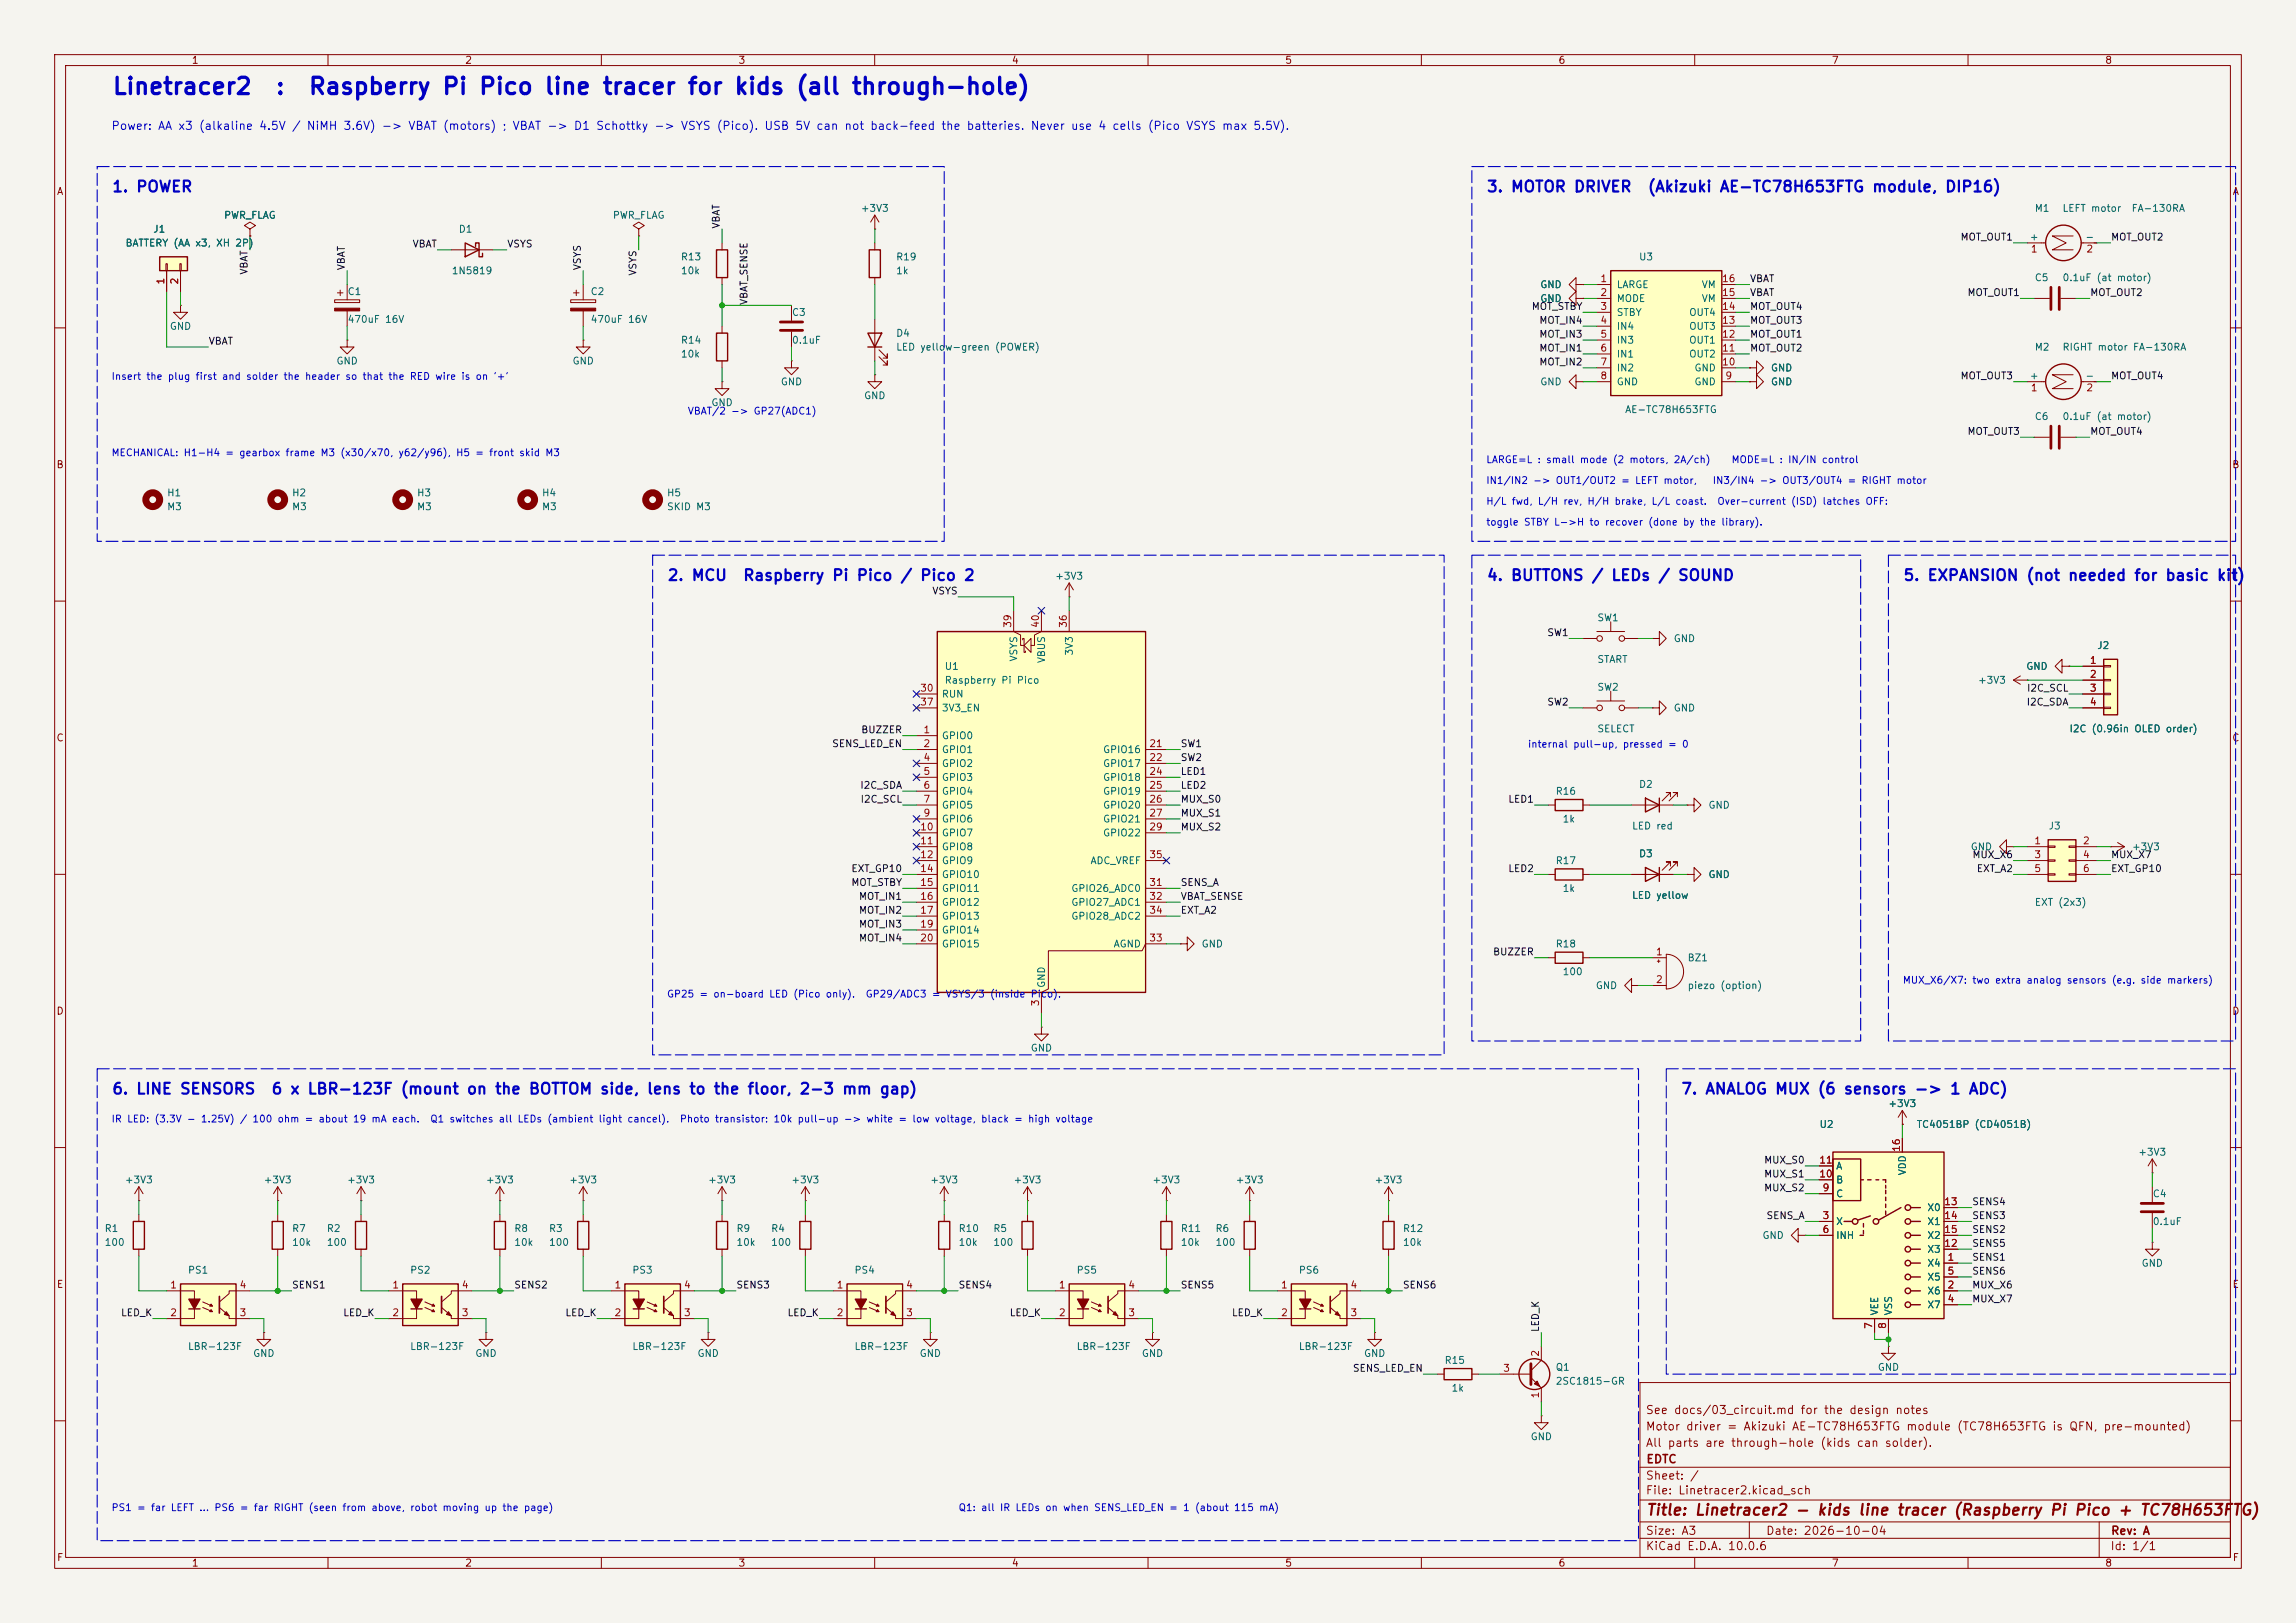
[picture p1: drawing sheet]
<svg xmlns="http://www.w3.org/2000/svg" width="420mm" height="297mm" viewBox="0 0 420 297" stroke-linecap="round" stroke-linejoin="round" font-family="sans-serif">
<defs><g id="words">
<g font-size="3" fill="#0000c2">
<text x="20.4" y="18">Linetracer2</text>
<text x="50.3" y="18">:</text>
<text x="56.3" y="18">Raspberry Pi Pico line tracer for kids (all through-hole)</text>
</g>
<g font-size="2" fill="#0000c2">
<text x="20.4" y="35.6">1. POWER</text>
<text x="271.8" y="35.6">3. MOTOR DRIVER</text>
<text x="301.3" y="35.6">(Akizuki AE-TC78H653FTG module, DIP16)</text>
<text x="122" y="106.8">2. MCU</text>
<text x="135.8" y="106.8">Raspberry Pi Pico / Pico 2</text>
<text x="271.8" y="106.8">4. BUTTONS / LEDs / SOUND</text>
<text x="348" y="106.8">5. EXPANSION (not needed for basic kit)</text>
<text x="20.4" y="200.7">6. LINE SENSORS</text>
<text x="49.5" y="200.7">6 x LBR-123F (mount on the BOTTOM side, lens to the floor, 2-3 mm gap)</text>
<text x="307.4" y="200.7">7. ANALOG MUX (6 sensors -&gt; 1 ADC)</text>
</g>
<text font-size="2" fill="#840000" x="301" y="277.8">Title: Linetracer2 - kids line tracer (Raspberry Pi Pico + TC78H653FTG)</text>
<text font-size="1.5" fill="#0000c2" x="20.3" y="24.1">Power: AA x3 (alkaline 4.5V / NiMH 3.6V) -&gt; VBAT (motors) ; VBAT -&gt; D1 Schottky -&gt; VSYS (Pico). USB 5V can not back-feed the batteries. Never use 4 cells (Pico VSYS max 5.5V).</text>
<g font-size="1.5" fill="#840000">
<text x="300.9" y="262.1">Motor driver = Akizuki AE-TC78H653FTG module (TC78H653FTG is QFN, pre-mounted)</text>
<text x="300.9" y="259.1">See docs/03_circuit.md for the design notes</text>
<text x="300.9" y="265.1">All parts are through-hole (kids can solder).</text>
<text x="301" y="268.1">EDTC</text>
<text x="300.9" y="273.8">File: Linetracer2.kicad_sch</text>
<text x="300.9" y="271.1">Sheet: /</text>
<text x="300.9" y="281.2">Size: A3</text>
<text x="322.9" y="281.2">Date: 2026-10-04</text>
<text x="386" y="281.2">Rev: A</text>
<text x="300.9" y="284">KiCad E.D.A. 10.0.6</text>
<text x="385.9" y="284">Id: 1/1</text>
</g>
<g font-size="1.3" fill="#840000">
<text x="35" y="12">1</text>
<text x="85" y="12">2</text>
<text x="135" y="12">3</text>
<text x="185" y="12">4</text>
<text x="235" y="12">5</text>
<text x="285" y="12">6</text>
<text x="335" y="12">7</text>
<text x="385" y="12">8</text>
<text x="10.3" y="36">A</text>
<text x="408.3" y="36">A</text>
<text x="10.2" y="86">B</text>
<text x="408.2" y="86">B</text>
<text x="10.2" y="136">C</text>
<text x="408.2" y="136">C</text>
<text x="10.2" y="186">D</text>
<text x="408.2" y="186">D</text>
<text x="10.3" y="236">E</text>
<text x="408.3" y="236">E</text>
<text x="10.3" y="286">F</text>
<text x="35" y="287">1</text>
<text x="85" y="287">2</text>
<text x="135" y="287">3</text>
<text x="185" y="287">4</text>
<text x="235" y="287">5</text>
<text x="285" y="287">6</text>
<text x="335" y="287">7</text>
<text x="385" y="287">8</text>
<text x="408.3" y="286">F</text>
</g>
<g font-size="1.3" fill="#006464">
<text x="40.9" y="40.3">PWR_FLAG</text>
<text x="112" y="40.3">PWR_FLAG</text>
<text x="157.4" y="39.1">+3V3</text>
<text x="372.1" y="39.1">M1</text>
<text x="377.2" y="39.1">LEFT motor</text>
<text x="389.8" y="39.1">FA-130RA</text>
<text x="22.8" y="45.4">BATTERY (AA x3, XH 2P)</text>
<text x="27.9" y="42.9">J1</text>
<text x="83.8" y="42.9">D1</text>
<text x="124.4" y="48">R13</text>
<text x="163.8" y="48">R19</text>
<text x="299.7" y="48">U3</text>
<text x="371.2" y="44.3">+</text>
<text x="381.4" y="44.3">-</text>
<text x="82.5" y="50.5">1N5819</text>
<text x="124.4" y="50.5">10k</text>
<text x="163.8" y="50.5">1k</text>
<text x="281.6" y="53">GND</text>
<text x="295.6" y="53">LARGE</text>
<text x="311.2" y="53">VM</text>
<text x="372.1" y="51.8">C5</text>
<text x="377.2" y="51.8">0.1uF (at motor)</text>
<text x="63.5" y="54.3">C1</text>
<text x="63.5" y="59.4">470uF 16V</text>
<text x="107.9" y="54.3">C2</text>
<text x="107.9" y="59.4">470uF 16V</text>
<text x="144.8" y="58.1">C3</text>
<text x="281.6" y="55.6">GND</text>
<text x="295.6" y="55.6">MODE</text>
<text x="295.6" y="58.1">STBY</text>
<text x="308.9" y="58.1">OUT4</text>
<text x="311.2" y="55.6">VM</text>
<text x="31" y="60.7">GND</text>
<text x="124.4" y="63.2">R14</text>
<text x="124.4" y="65.7">10k</text>
<text x="144.8" y="63.2">0.1uF</text>
<text x="163.8" y="61.9">D4</text>
<text x="163.8" y="64.5">LED yellow-green (POWER)</text>
<text x="295.6" y="60.7">IN4</text>
<text x="295.6" y="63.2">IN3</text>
<text x="295.6" y="65.7">IN1</text>
<text x="308.9" y="65.7">OUT2</text>
<text x="308.9" y="63.2">OUT1</text>
<text x="308.9" y="60.7">OUT3</text>
<text x="372.1" y="64.5">M2</text>
<text x="377.2" y="64.5">RIGHT motor FA-130RA</text>
<text x="61.4" y="67">GND</text>
<text x="104.6" y="67">GND</text>
<text x="142.7" y="70.8">GND</text>
<text x="281.6" y="70.8">GND</text>
<text x="295.6" y="68.3">IN2</text>
<text x="295.6" y="70.8">GND</text>
<text x="309.8" y="70.8">GND</text>
<text x="309.8" y="68.3">GND</text>
<text x="323.8" y="70.8">GND</text>
<text x="323.8" y="68.3">GND</text>
<text x="371.2" y="69.7">+</text>
<text x="381.4" y="69.7">-</text>
<text x="130" y="74.6">GND</text>
<text x="158" y="73.4">GND</text>
<text x="297.2" y="75.9">AE-TC78H653FTG</text>
<text x="372.1" y="77.2">C6</text>
<text x="377.2" y="77.2">0.1uF (at motor)</text>
<text x="30.5" y="91.1">H1</text>
<text x="30.5" y="93.7">M3</text>
<text x="53.3" y="91.1">H2</text>
<text x="53.3" y="93.7">M3</text>
<text x="76.2" y="91.1">H3</text>
<text x="76.2" y="93.7">M3</text>
<text x="99" y="91.1">H4</text>
<text x="99" y="93.7">M3</text>
<text x="121.9" y="91.1">H5</text>
<text x="121.9" y="93.7">SKID M3</text>
<text x="192.9" y="106.4">+3V3</text>
<text x="292.1" y="114">SW1</text>
<text x="306.1" y="117.8">GND</text>
<text x="383.5" y="119.1">J2</text>
<text x="172.7" y="122.9">U1</text>
<text x="172.7" y="125.4">Raspberry Pi Pico</text>
<text x="186.4" y="121.2" transform="rotate(-90 186.4 121.2)">VSYS</text>
<text x="191.5" y="121.5" transform="rotate(-90 191.5 121.5)">VBUS</text>
<text x="196.5" y="120.1" transform="rotate(-90 196.5 120.1)">3V3</text>
<text x="292.1" y="121.6">START</text>
<text x="361.7" y="125.4">+3V3</text>
<text x="370.5" y="122.9">GND</text>
<text x="172.2" y="128">RUN</text>
<text x="172.2" y="130.5">3V3_EN</text>
<text x="292.1" y="126.7">SW2</text>
<text x="306.1" y="130.5">GND</text>
<text x="172.2" y="135.6">GPIO0</text>
<text x="292.1" y="134.3">SELECT</text>
<text x="378.4" y="134.3">I2C (0.96in OLED order)</text>
<text x="172.2" y="138.1">GPIO1</text>
<text x="172.2" y="140.7">GPIO2</text>
<text x="172.2" y="143.2">GPIO3</text>
<text x="201.7" y="138.1">GPIO16</text>
<text x="201.7" y="140.7">GPIO17</text>
<text x="201.7" y="143.2">GPIO18</text>
<text x="172.2" y="145.7">GPIO4</text>
<text x="172.2" y="148.3">GPIO5</text>
<text x="201.7" y="145.7">GPIO19</text>
<text x="201.7" y="148.3">GPIO20</text>
<text x="284.5" y="145.7">R16</text>
<text x="299.7" y="144.5">D2</text>
<text x="312.4" y="148.3">GND</text>
<text x="172.2" y="150.8">GPIO6</text>
<text x="172.2" y="153.4">GPIO7</text>
<text x="172.2" y="155.9">GPIO8</text>
<text x="201.7" y="150.8">GPIO21</text>
<text x="201.7" y="153.4">GPIO22</text>
<text x="285.7" y="150.8">1k</text>
<text x="298.4" y="152.1">LED red</text>
<text x="360.4" y="155.9">GND</text>
<text x="374.6" y="152.1">J3</text>
<text x="389.9" y="155.9">+3V3</text>
<text x="172.2" y="158.4">GPIO9</text>
<text x="172.2" y="161">GPIO10</text>
<text x="199.4" y="158.4">ADC_VREF</text>
<text x="284.5" y="158.4">R17</text>
<text x="299.7" y="157.2">D3</text>
<text x="312.4" y="161">GND</text>
<text x="172.2" y="163.5">GPIO11</text>
<text x="172.2" y="166.1">GPIO12</text>
<text x="195.9" y="163.5">GPIO26_ADC0</text>
<text x="195.9" y="166.1">GPIO27_ADC1</text>
<text x="285.7" y="163.5">1k</text>
<text x="298.4" y="164.8">LED yellow</text>
<text x="372.1" y="166.1">EXT (2x3)</text>
<text x="172.2" y="168.6">GPIO13</text>
<text x="172.2" y="171.1">GPIO14</text>
<text x="172.2" y="173.7">GPIO15</text>
<text x="195.9" y="168.6">GPIO28_ADC2</text>
<text x="203.6" y="173.7">AGND</text>
<text x="219.7" y="173.7">GND</text>
<text x="284.5" y="173.7">R18</text>
<text x="285.7" y="178.8">100</text>
<text x="308.6" y="176.2">BZ1</text>
<text x="191.5" y="180.9" transform="rotate(-90 191.5 180.9)">GND</text>
<text x="291.8" y="181.3">GND</text>
<text x="308.6" y="181.3">piezo (option)</text>
<text x="188.4" y="192.7">GND</text>
<text x="345.3" y="202.9">+3V3</text>
<text x="332.7" y="206.7">U2</text>
<text x="350.5" y="206.7">TC4051BP (CD4051B)</text>
<text x="335.8" y="214.3">A</text>
<text x="348.9" y="215.2" transform="rotate(-90 348.9 215.2)">VDD</text>
<text x="391" y="211.8">+3V3</text>
<text x="22.7" y="216.9">+3V3</text>
<text x="48.1" y="216.9">+3V3</text>
<text x="63.4" y="216.9">+3V3</text>
<text x="88.8" y="216.9">+3V3</text>
<text x="104" y="216.9">+3V3</text>
<text x="129.4" y="216.9">+3V3</text>
<text x="144.7" y="216.9">+3V3</text>
<text x="170.1" y="216.9">+3V3</text>
<text x="185.3" y="216.9">+3V3</text>
<text x="210.7" y="216.9">+3V3</text>
<text x="225.9" y="216.9">+3V3</text>
<text x="251.3" y="216.9">+3V3</text>
<text x="335.8" y="219.4">C</text>
<text x="335.8" y="216.9">B</text>
<text x="352.4" y="221.9">X0</text>
<text x="393.7" y="219.4">C4</text>
<text x="19" y="225.8">R1</text>
<text x="53.3" y="225.8">R7</text>
<text x="59.7" y="225.8">R2</text>
<text x="94" y="225.8">R8</text>
<text x="100.3" y="225.8">R3</text>
<text x="134.6" y="225.8">R9</text>
<text x="141" y="225.8">R4</text>
<text x="175.2" y="225.8">R10</text>
<text x="181.6" y="225.8">R5</text>
<text x="215.9" y="225.8">R11</text>
<text x="222.2" y="225.8">R6</text>
<text x="256.5" y="225.8">R12</text>
<text x="322.3" y="227">GND</text>
<text x="335.8" y="224.5">X</text>
<text x="335.8" y="227">INH</text>
<text x="352.4" y="224.5">X1</text>
<text x="352.4" y="227">X2</text>
<text x="393.7" y="224.5">0.1uF</text>
<text x="19" y="228.3">100</text>
<text x="34.3" y="233.4">PS1</text>
<text x="53.3" y="228.3">10k</text>
<text x="59.7" y="228.3">100</text>
<text x="74.9" y="233.4">PS2</text>
<text x="94" y="228.3">10k</text>
<text x="100.3" y="228.3">100</text>
<text x="115.6" y="233.4">PS3</text>
<text x="134.6" y="228.3">10k</text>
<text x="141" y="228.3">100</text>
<text x="156.2" y="233.4">PS4</text>
<text x="175.2" y="228.3">10k</text>
<text x="181.6" y="228.3">100</text>
<text x="196.8" y="233.4">PS5</text>
<text x="215.9" y="228.3">10k</text>
<text x="222.2" y="228.3">100</text>
<text x="237.5" y="233.4">PS6</text>
<text x="256.5" y="228.3">10k</text>
<text x="352.4" y="232.1">X4</text>
<text x="352.4" y="229.6">X3</text>
<text x="391.6" y="232.1">GND</text>
<text x="352.4" y="237.2">X6</text>
<text x="352.4" y="239.7">X7</text>
<text x="352.4" y="234.6">X5</text>
<text x="343.9" y="240.8" transform="rotate(-90 343.9 240.8)">VEE</text>
<text x="346.4" y="240.8" transform="rotate(-90 346.4 240.8)">VSS</text>
<text x="34.3" y="247.3">LBR-123F</text>
<text x="46.2" y="248.6">GND</text>
<text x="74.9" y="247.3">LBR-123F</text>
<text x="86.8" y="248.6">GND</text>
<text x="115.6" y="247.3">LBR-123F</text>
<text x="127.5" y="248.6">GND</text>
<text x="156.2" y="247.3">LBR-123F</text>
<text x="168.1" y="248.6">GND</text>
<text x="196.8" y="247.3">LBR-123F</text>
<text x="208.8" y="248.6">GND</text>
<text x="237.5" y="247.3">LBR-123F</text>
<text x="249.4" y="248.6">GND</text>
<text x="264.1" y="249.9">R15</text>
<text x="284.5" y="251.2">Q1</text>
<text x="343.4" y="251.2">GND</text>
<text x="265.4" y="255">1k</text>
<text x="284.5" y="253.7">2SC1815-GR</text>
<text x="279.9" y="263.9">GND</text>
</g>
<g font-size="1.3" fill="#0f0f0f">
<text x="132" y="41.9" transform="rotate(-90 132 41.9)">VBAT</text>
<text x="75.4" y="45.6">VBAT</text>
<text x="92.7" y="45.6">VSYS</text>
<text x="358.5" y="44.3">MOT_OUT1</text>
<text x="386.1" y="44.3">MOT_OUT2</text>
<text x="45.6" y="50.4" transform="rotate(-90 45.6 50.4)">VBAT</text>
<text x="63.4" y="49.6" transform="rotate(-90 63.4 49.6)">VBAT</text>
<text x="106.6" y="49.6" transform="rotate(-90 106.6 49.6)">VSYS</text>
<text x="116.7" y="50.5" transform="rotate(-90 116.7 50.5)">VSYS</text>
<text x="320" y="51.9">VBAT</text>
<text x="137" y="55.9" transform="rotate(-90 137 55.9)">VBAT_SENSE</text>
<text x="280.1" y="57">MOT_STBY</text>
<text x="281.5" y="59.6">MOT_IN4</text>
<text x="320" y="54.5">VBAT</text>
<text x="320" y="57">MOT_OUT4</text>
<text x="320" y="59.6">MOT_OUT3</text>
<text x="359.8" y="54.5">MOT_OUT1</text>
<text x="382.2" y="54.5">MOT_OUT2</text>
<text x="38.1" y="63.4">VBAT</text>
<text x="281.5" y="64.6">MOT_IN1</text>
<text x="281.5" y="62.1">MOT_IN3</text>
<text x="320" y="64.6">MOT_OUT2</text>
<text x="320" y="62.1">MOT_OUT1</text>
<text x="281.5" y="67.2">MOT_IN2</text>
<text x="358.5" y="69.7">MOT_OUT3</text>
<text x="386.1" y="69.7">MOT_OUT4</text>
<text x="359.8" y="79.9">MOT_OUT3</text>
<text x="382.2" y="79.9">MOT_OUT4</text>
<text x="170.4" y="109.1">VSYS</text>
<text x="282.9" y="116.7">SW1</text>
<text x="282.9" y="129.4">SW2</text>
<text x="370.6" y="129.4">I2C_SDA</text>
<text x="370.7" y="126.9">I2C_SCL</text>
<text x="152.1" y="137">SENS_LED_EN</text>
<text x="157.4" y="134.5">BUZZER</text>
<text x="215.9" y="137">SW1</text>
<text x="215.9" y="139.6">SW2</text>
<text x="215.9" y="142.1">LED1</text>
<text x="157.3" y="144.7">I2C_SDA</text>
<text x="157.3" y="147.2">I2C_SCL</text>
<text x="215.9" y="149.7">MUX_S1</text>
<text x="215.9" y="144.7">LED2</text>
<text x="215.9" y="147.2">MUX_S0</text>
<text x="275.8" y="147.2">LED1</text>
<text x="215.9" y="152.3">MUX_S2</text>
<text x="155.6" y="159.9">EXT_GP10</text>
<text x="275.8" y="159.9">LED2</text>
<text x="360.7" y="157.4">MUX_X6</text>
<text x="361.5" y="159.9">EXT_A2</text>
<text x="386.1" y="157.4">MUX_X7</text>
<text x="386.1" y="159.9">EXT_GP10</text>
<text x="155.6" y="162.4">MOT_STBY</text>
<text x="157" y="167.5">MOT_IN2</text>
<text x="157" y="165">MOT_IN1</text>
<text x="215.9" y="165">VBAT_SENSE</text>
<text x="215.9" y="167.5">EXT_A2</text>
<text x="215.9" y="162.4">SENS_A</text>
<text x="157" y="170.1">MOT_IN3</text>
<text x="157" y="172.6">MOT_IN4</text>
<text x="273" y="175.1">BUZZER</text>
<text x="322.6" y="215.8">MUX_S1</text>
<text x="322.6" y="213.2">MUX_S0</text>
<text x="322.6" y="218.3">MUX_S2</text>
<text x="360.7" y="220.9">SENS4</text>
<text x="323" y="223.4">SENS_A</text>
<text x="360.7" y="223.4">SENS3</text>
<text x="360.7" y="225.9">SENS2</text>
<text x="360.7" y="233.6">SENS6</text>
<text x="360.7" y="228.5">SENS5</text>
<text x="360.7" y="231">SENS1</text>
<text x="53.3" y="236.1">SENS1</text>
<text x="94" y="236.1">SENS2</text>
<text x="134.6" y="236.1">SENS3</text>
<text x="175.2" y="236.1">SENS4</text>
<text x="215.9" y="236.1">SENS5</text>
<text x="256.5" y="236.1">SENS6</text>
<text x="360.7" y="238.6">MUX_X7</text>
<text x="360.7" y="236.1">MUX_X6</text>
<text x="22" y="241.2">LED_K</text>
<text x="62.7" y="241.2">LED_K</text>
<text x="103.3" y="241.2">LED_K</text>
<text x="143.9" y="241.2">LED_K</text>
<text x="184.6" y="241.2">LED_K</text>
<text x="225.2" y="241.2">LED_K</text>
<text x="281.8" y="243.9" transform="rotate(-90 281.8 243.9)">LED_K</text>
<text x="247.4" y="251.3">SENS_LED_EN</text>
</g>
<g font-size="1.3" fill="#a90000">
<text x="371.4" y="46.5">1</text>
<text x="381.5" y="46.5">2</text>
<text x="30.3" y="52.2" transform="rotate(-90 30.3 52.2)">1</text>
<text x="32.9" y="52.2" transform="rotate(-90 32.9 52.2)">2</text>
<text x="292.6" y="51.9">1</text>
<text x="314.9" y="51.9">16</text>
<text x="292.6" y="54.5">2</text>
<text x="292.6" y="57">3</text>
<text x="292.6" y="59.6">4</text>
<text x="314.9" y="59.6">13</text>
<text x="314.9" y="57">14</text>
<text x="314.9" y="54.5">15</text>
<text x="292.6" y="62.1">5</text>
<text x="292.6" y="64.6">6</text>
<text x="314.9" y="64.6">11</text>
<text x="314.9" y="62.1">12</text>
<text x="292.6" y="67.2">7</text>
<text x="292.6" y="69.7">8</text>
<text x="314.9" y="67.2">10</text>
<text x="315.5" y="69.7">9</text>
<text x="371.4" y="71.9">1</text>
<text x="381.5" y="71.9">2</text>
<text x="185.3" y="115" transform="rotate(-90 185.3 115)">39</text>
<text x="190.4" y="115" transform="rotate(-90 190.4 115)">40</text>
<text x="195.4" y="115" transform="rotate(-90 195.4 115)">36</text>
<text x="382.2" y="121.8">1</text>
<text x="382.2" y="124.3">2</text>
<text x="168.2" y="126.9">30</text>
<text x="168.2" y="129.4">37</text>
<text x="382.2" y="126.9">3</text>
<text x="382.2" y="129.4">4</text>
<text x="168.8" y="134.5">1</text>
<text x="168.8" y="137">2</text>
<text x="210.1" y="137">21</text>
<text x="168.8" y="139.6">4</text>
<text x="168.8" y="142.1">5</text>
<text x="210.1" y="139.6">22</text>
<text x="210.1" y="142.1">24</text>
<text x="168.8" y="144.6">6</text>
<text x="168.8" y="147.2">7</text>
<text x="168.8" y="149.7">9</text>
<text x="210.1" y="144.6">25</text>
<text x="210.1" y="147.2">26</text>
<text x="210.1" y="149.7">27</text>
<text x="168.2" y="152.3">10</text>
<text x="168.2" y="154.8">11</text>
<text x="210.1" y="152.3">29</text>
<text x="372" y="154.8">1</text>
<text x="380.9" y="154.8">2</text>
<text x="168.2" y="157.3">12</text>
<text x="168.2" y="159.9">14</text>
<text x="210.1" y="157.3">35</text>
<text x="372" y="157.3">3</text>
<text x="372" y="159.9">5</text>
<text x="380.9" y="157.3">4</text>
<text x="380.9" y="159.9">6</text>
<text x="168.2" y="162.4">15</text>
<text x="168.2" y="165">16</text>
<text x="168.2" y="167.5">17</text>
<text x="210.1" y="162.4">31</text>
<text x="210.1" y="165">32</text>
<text x="210.1" y="167.5">34</text>
<text x="168.2" y="170">19</text>
<text x="168.2" y="172.6">20</text>
<text x="210.1" y="172.6">33</text>
<text x="302.8" y="175.1">1</text>
<text x="190.4" y="184.2" transform="rotate(-90 190.4 184.2)">3</text>
<text x="302.8" y="180.2">2</text>
<text x="332.7" y="215.8">10</text>
<text x="332.7" y="213.2">11</text>
<text x="347.8" y="210.9" transform="rotate(-90 347.8 210.9)">16</text>
<text x="333.3" y="218.3">9</text>
<text x="355.5" y="220.8">13</text>
<text x="333.3" y="223.4">3</text>
<text x="333.3" y="225.9">6</text>
<text x="355.5" y="223.4">14</text>
<text x="355.5" y="225.9">15</text>
<text x="355.5" y="228.5">12</text>
<text x="356.1" y="231">1</text>
<text x="356.1" y="233.5">5</text>
<text x="31" y="236.1">1</text>
<text x="43.7" y="236.1">4</text>
<text x="71.7" y="236.1">1</text>
<text x="84.4" y="236.1">4</text>
<text x="112.3" y="236.1">1</text>
<text x="125" y="236.1">4</text>
<text x="152.9" y="236.1">1</text>
<text x="165.6" y="236.1">4</text>
<text x="193.6" y="236.1">1</text>
<text x="206.3" y="236.1">4</text>
<text x="234.2" y="236.1">1</text>
<text x="246.9" y="236.1">4</text>
<text x="356.1" y="236.1">2</text>
<text x="356.1" y="238.6">4</text>
<text x="31" y="241.2">2</text>
<text x="43.7" y="241.2">3</text>
<text x="71.7" y="241.2">2</text>
<text x="84.4" y="241.2">3</text>
<text x="112.3" y="241.2">2</text>
<text x="125" y="241.2">3</text>
<text x="152.9" y="241.2">2</text>
<text x="165.6" y="241.2">3</text>
<text x="193.6" y="241.2">2</text>
<text x="206.3" y="241.2">3</text>
<text x="234.2" y="241.2">2</text>
<text x="246.9" y="241.2">3</text>
<text x="342.8" y="243.3" transform="rotate(-90 342.8 243.3)">7</text>
<text x="345.3" y="243.3" transform="rotate(-90 345.3 243.3)">8</text>
<text x="274.9" y="251.3">3</text>
<text x="281.8" y="248.4" transform="rotate(-90 281.8 248.4)">2</text>
<text x="281.8" y="256" transform="rotate(-90 281.8 256)">1</text>
</g>
<g font-size="1.3" fill="#0000c2">
<text x="20.3" y="69.8">Insert the plug first and solder the header so that the RED wire is on '+'</text>
<text x="125.7" y="76.2">VBAT/2 -&gt; GP27(ADC1)</text>
<text x="20.3" y="83.8">MECHANICAL: H1-H4 = gearbox frame M3 (x30/x70, y62/y96), H5 = front skid M3</text>
<text x="271.8" y="88.9">IN1/IN2 -&gt; OUT1/OUT2 = LEFT motor,</text>
<text x="271.8" y="85.1">LARGE=L : small mode (2 motors, 2A/ch)</text>
<text x="313.2" y="88.9">IN3/IN4 -&gt; OUT3/OUT4 = RIGHT motor</text>
<text x="316.6" y="85.1">MODE=L : IN/IN control</text>
<text x="271.8" y="92.7">H/L fwd, L/H rev, H/H brake, L/L coast.</text>
<text x="314" y="92.7">Over-current (ISD) latches OFF:</text>
<text x="271.8" y="96.5">toggle STBY L-&gt;H to recover (done by the library).</text>
<text x="279.4" y="137.1">internal pull-up, pressed = 0</text>
<text x="121.9" y="182.9">GP25 = on-board LED (Pico only).</text>
<text x="158.2" y="182.9">GP29/ADC3 = VSYS/3 (inside Pico).</text>
<text x="348" y="180.3">MUX_X6/X7: two extra analog sensors (e.g. side markers)</text>
<text x="20.3" y="205.7">IR LED: (3.3V - 1.25V) / 100 ohm = about 19 mA each.</text>
<text x="78.6" y="205.7">Q1 switches all LEDs (ambient light cancel).</text>
<text x="124.3" y="205.7">Photo transistor: 10k pull-up -&gt; white = low voltage, black = high voltage</text>
<text x="20.3" y="276.8">PS1 = far LEFT ... PS6 = far RIGHT (seen from above, robot moving up the page)</text>
<text x="175.2" y="276.8">Q1: all IR LEDs on when SENS_LED_EN = 1 (about 115 mA)</text>
</g>
</g></defs>
<path d="M0 0h420v297h-420z" fill="#f5f4ef" stroke="#f5f4ef" stroke-width=".18"/>
<g fill="none" stroke="#840000" stroke-width=".18">
<path d="M10 10h400v277h-400zM12 12h396v273h-396zM60 10v2M110 10v2M160 10v2M210 10v2M260 10v2M310 10v2M360 10v2M45.7 41.9l1-.6-1-.7-1 .7 1 .6v1.3M45.7 43.2h.1M61.2 54.9h4.6v.5h-4.6z"/>
<path d="M61.7 53.6h1M62.2 53.1v1M63.5 52.1v2.8M63.5 56.9v2.8M82.5 45.7h7.7M10 60h2M132.1 69.9v1.2h1.2l-1.2 1.3-1.3-1.3h1.3M132.1 69.9h.1M408 60h2M10 110h2M302.3 116.8h1.2v-1.2l1.3 1.2-1.3 1.3v-1.3M302.3 116.8h.1"/>
<path d="M408 110h2M302.3 129.5h1.2v-1.2l1.3 1.2-1.3 1.3v-1.3M302.3 129.5h.1M10 160h2M408 160h2M10 210h2M408 210h2M25.4 222.2v1.3M25.4 228.6v1.3M300 253h108v32h-108zM10 260h2M300 278.5h108"/>
<path d="M300 274.5h108M300 268.5h108M320 278.5v3M384 278.5v6.5M408 260h2M60 285v2M110 285v2M160 285v2M210 285v2M260 285v2M300 281.5h108M310 285v2"/>
<path d="M360 285v2"/>
</g>
<path d="M85.1 44.5l2.5 1.2-2.5 1.3zM87 45.1v-.6h.6v2.5h.7v-.6M24.4 223.5h2v5.1h-2z" fill="none" stroke="#840000" stroke-width=".25"/>
<path d="M61.2 56.4h4.6v.5h-4.6z" fill="#840000" stroke="#840000" stroke-width=".18"/>
<path d="M195.6 234.9h10.1v7.7h-10.1z" fill="#ffffc2"/>
<g fill="none" stroke="#840000" stroke-width=".25">
<path d="M284.5 146.3h5.1v2h-5.1zM131.1 223.5h2v5.1h-2zM146.3 223.5h2v5.1h-2zM195.6 234.9h10.1v7.7h-10.1zM197.1 239.5h2M212.3 223.5h2.1v5.1h-2.1zM264.2 250.4h5v2.1h-5z"/>
<circle cx="280.7" cy="251.5" r="2.82"/>
</g>
<g fill="none" stroke="#840000" stroke-width=".18">
<path d="M368.3 124.5l1.3 .7M368.3 124.5h2.5M369.6 123.7l-1.3 .8M370.8 124.5h.1M283.2 147.3h1.3M289.6 147.3h1.2M213.4 219.7h.1M213.4 217.2v2.5M213.4 217.2l-.8 1.2M213.4 217.2l.7 1.2M132.1 222.2v1.3M132.1 228.6v1.3"/>
<path d="M147.3 222.2v1.3M147.3 228.6v1.3M193 236.2h5.1v1.5M198.1 239.5v1.8h-5.1M199.6 238.3l1.8 .7M199.6 239.3l1.8 .7M202.7 239.3l1.8 1.5v.5h3.8M208.3 236.2h-3.8v.5l-1.8 1.6M213.4 222.2v1.3M213.4 228.6v1.3M210.8 243.8v1.3h1.3l-1.3 1.3-1.3-1.3h1.3M210.8 243.8h.1"/>
<path d="M262.9 251.5h1.3M269.2 251.5h1.3M274.3 251.5h5.7M280 252.1l1.9 1.9v2.5M281.9 259.1v1.2h1.3l-1.3 1.3-1.2-1.3h1.2M281.9 259.1h.1M281.9 246.4v2.5l-1.9 1.9"/>
</g>
<path d="M197.1 237.7h2l-1 1.8z" fill="#840000" stroke="#840000" stroke-width=".25"/>
<g fill="#840000" stroke="#840000" stroke-width=".18">
<path d="M201.2 238.6l.2 .4h-.5z"/>
<path d="M201.2 239.6l.2 .4h-.5z"/>
<path d="M204 240l.5 .8-.9-.3z"/>
<path d="M280.7 253.2l.5-.5 .5 1z"/>
</g>
<path d="M202.7 237.2v3.1" fill="none" stroke="#840000" stroke-width=".3"/>
<path d="M280 249.6v3.8" fill="none" stroke="#840000" stroke-width=".51"/>
<path d="M384.8 120.7h2.5v10.1h-2.5z" fill="#ffffc2"/>
<path d="M384.8 120.7h2.5v10.1h-2.5zM105.7 223.5h2v5.1h-2zM171.7 223.5h2v5.1h-2z" fill="none" stroke="#840000" stroke-width=".25"/>
<g fill="none" stroke="#840000" stroke-width=".18">
<path d="M377.2 121.9v-1.2l-1.3 1.2 1.3 1.3v-1.3h1.3M378.5 121.9h.1M381 121.9h3.8M381 124.5h3.8M381 127h3.8M381 129.5h3.8M384.8 121.8h1.3v.2h-1.3zM384.8 124.3h1.3v.3h-1.3zM384.8 126.9h1.3v.2h-1.3zM384.8 129.4h1.3v.3h-1.3zM367 154.9v-1.2l-1.2 1.2 1.2 1.3v-1.3h1.3M368.3 154.9h.1"/>
<path d="M106.7 222.2v1.3M106.7 228.6v1.3M172.7 222.2v1.3M172.7 228.6v1.3"/>
</g>
<path d="M374.6 153.7h5.1v7.6h-5.1z" fill="#ffffc2"/>
<path d="M374.6 153.7h5.1v7.6h-5.1z" fill="none" stroke="#840000" stroke-width=".25"/>
<path d="M370.8 154.9h3.8M370.8 157.5h3.8M374.6 154.8h1.3v.3h-1.3zM374.6 157.4h1.3v.2h-1.3zM374.6 159.9h1.3v.2h-1.3zM378.5 154.8h1.2v.3h-1.2zM378.5 157.4h1.2v.2h-1.2zM378.5 159.9h1.2v.2h-1.2zM379.7 154.9h3.8M379.7 157.5h3.8M370.8 160h3.8M379.7 160h3.8" fill="none" stroke="#840000" stroke-width=".18"/>
<path d="M73.7 234.9h10.1v7.7h-10.1z" fill="#ffffc2"/>
<path d="M73.7 234.9h10.1v7.7h-10.1zM75.2 239.5h2" fill="none" stroke="#840000" stroke-width=".25"/>
<path d="M71.1 236.2h5.1v1.5M76.2 239.5v1.8h-5.1M77.7 238.3l1.8 .7M77.7 239.3l1.8 .7M80.8 239.3l1.7 1.5v.5h3.9M86.4 236.2h-3.9v.5l-1.7 1.6M48.3 243.8v1.3h1.2l-1.2 1.3-1.3-1.3h1.3M48.3 243.8h.1" fill="none" stroke="#840000" stroke-width=".18"/>
<path d="M75.2 237.7h2l-1 1.8z" fill="#840000" stroke="#840000" stroke-width=".25"/>
<g fill="#840000" stroke="#840000" stroke-width=".18">
<path d="M79.2 238.6l.3 .4h-.5z"/>
<path d="M79.2 239.6l.3 .4h-.5z"/>
<path d="M82 240l.5 .8-.8-.3z"/>
</g>
<path d="M80.8 237.2v3.1" fill="none" stroke="#840000" stroke-width=".3"/>
<path d="M33 234.9h10.2v7.7h-10.2z" fill="#ffffc2"/>
<path d="M131.1 45.7h2v5.1h-2zM131.1 61h2v5h-2zM33 234.9h10.2v7.7h-10.2zM34.5 239.5h2.1M227.6 223.5h2v5.1h-2z" fill="none" stroke="#840000" stroke-width=".25"/>
<g fill="none" stroke="#840000" stroke-width=".18">
<path d="M132.1 44.5v1.2M132.1 50.8v1.3M132.1 59.7v1.3M132.1 66v1.3M298.4 180.3v-1.2l-1.2 1.2 1.2 1.3v-1.3h1.3M299.7 180.3h.1M228.6 219.7h.1M228.6 217.2l-.8 1.2M228.6 217.2l.8 1.2M228.6 217.2v2.5M30.5 236.2h5.1v1.5M35.6 239.5v1.8h-5.1"/>
<path d="M37.1 238.3l1.8 .7M37.1 239.3l1.8 .7M40.1 239.3l1.8 1.5v.5h3.8M45.7 236.2h-3.8v.5l-1.8 1.6M228.6 222.2v1.3M228.6 228.6v1.3"/>
</g>
<path d="M34.5 237.7h2.1l-1 1.8z" fill="#840000" stroke="#840000" stroke-width=".25"/>
<g fill="#840000" stroke="#840000" stroke-width=".18">
<path d="M38.6 238.6l.3 .4h-.5z"/>
<path d="M38.6 239.6l.3 .4h-.5z"/>
<path d="M41.4 240l.5 .8-.9-.3z"/>
</g>
<path d="M40.1 237.2v3.1" fill="none" stroke="#840000" stroke-width=".3"/>
<circle cx="50.8" cy="91.4" r="1.27" fill="none" stroke="#840000" stroke-width="1.3"/>
<path d="M236.2 234.9h10.2v7.7h-10.2z" fill="#ffffc2"/>
<path d="M159 45.7h2v5.1h-2zM236.2 234.9h10.2v7.7h-10.2zM237.7 239.5h2.1" fill="none" stroke="#840000" stroke-width=".25"/>
<g fill="none" stroke="#840000" stroke-width=".18">
<path d="M160 39.4v2.5M160 39.4l-.7 1.2M160 39.4l.8 1.2M144.8 55.9v2.8M160 41.9h.1M160 44.5v1.2M160 50.8v1.3M144.8 66v1.3h1.2l-1.2 1.3-1.3-1.3h1.3M144.8 66h.1M144.8 60.7v2.8M160 68.6v1.3h1.3l-1.3 1.2-1.3-1.2h1.3M160 68.6h.1"/>
<path d="M233.7 236.2h5.1v1.5M238.8 239.5v1.8h-5.1M240.3 238.3l1.8 .7M240.3 239.3l1.8 .7M243.3 239.3l1.8 1.5v.5h3.8M248.9 236.2h-3.8v.5l-1.8 1.6M88.9 243.8v1.3h1.3l-1.3 1.3-1.3-1.3h1.3M88.9 243.8h.1"/>
</g>
<path d="M237.7 237.7h2.1l-1 1.8z" fill="#840000" stroke="#840000" stroke-width=".25"/>
<g fill="#840000" stroke="#840000" stroke-width=".18">
<path d="M241.8 238.6l.3 .4h-.5z"/>
<path d="M241.8 239.6l.3 .4h-.5z"/>
<path d="M244.6 240l.5 .8-.9-.3z"/>
</g>
<path d="M243.3 237.2v3.1" fill="none" stroke="#840000" stroke-width=".3"/>
<path d="M142.7 58.9h4.1M142.7 60.5h4.1" fill="none" stroke="#840000" stroke-width=".51"/>
<circle cx="27.9" cy="91.4" r="1.27" fill="none" stroke="#840000" stroke-width="1.3"/>
<path d="M29.2 47h5.1v2.5h-5.1z" fill="#ffffc2"/>
<path d="M29.2 47h5.1v2.5h-5.1zM284.5 159h5.1v2h-5.1zM301 158.8l2.5 1.2-2.5 1.3zM303.5 158.8v2.5M284.5 174.2h5.1v2.1h-5.1zM90.4 223.5h2.1v5.1h-2.1z" fill="none" stroke="#840000" stroke-width=".25"/>
<g fill="none" stroke="#840000" stroke-width=".18">
<path d="M30.4 48.3h.2v1.2h-.2zM30.5 49.5v3.8M32.9 48.3h.2v1.2h-.2zM33 55.9v1.3h1.3l-1.3 1.2-1.3-1.2h1.3M33 55.9h.1M33 49.5v3.8M104.4 54.9h4.6v.5h-4.6zM104.9 53.6h1M105.4 53.1v1M106.7 52.1v2.8M106.7 56.9v2.8M116.8 41.9l1.1-.6-1.1-.7-1 .7 1 .6v1.3"/>
<path d="M116.8 43.2h.1M288.3 52.1v-1.3l-1.3 1.3 1.3 1.2v-1.2h1.3M288.3 54.6v-1.3l-1.3 1.3 1.3 1.3v-1.3h1.3M289.6 52.1h.1M289.6 54.6h.1M63.5 62.2v1.3h1.3l-1.3 1.3-1.3-1.3h1.3M63.5 62.2h.1M106.7 62.2v1.3h1.2l-1.2 1.3-1.3-1.3h1.3M106.7 62.2h.1M195.6 109.2h.1M195.6 106.7l-.8 1.3M195.6 106.7l.7 1.3"/>
<path d="M195.6 106.7v2.5M305.6 158.5v-.8h-.8h.8l-1.6 1.6M306.8 158.5v-.8h-.7h.7l-1.5 1.6M308.6 147.3h1.3v-1.2l1.2 1.2-1.2 1.3v-1.3M308.6 147.3h.1M386.1 154.9h.1M386.1 154.9h2.5M387.3 154.2l1.3 .7M388.6 154.9l-1.3 .8M283.2 160h1.3M283.2 175.3h1.3M289.6 160h1.2"/>
<path d="M289.6 175.3h1.2M298.4 160h7.7M302.3 175.3h2.5M303.1 175.9h.6M303.4 175.6v.5M304.8 174.6a3.2 3.2 0 0 1 3.2 3.2 3.2 3.2 0 0 1-3.2 3.2zM190.5 188v1.2h1.3l-1.3 1.3-1.3-1.3h1.3M190.5 188h.1M302.3 180.3h2.5M25.4 219.7h.1M25.4 217.2l-.8 1.2M25.4 217.2l.8 1.2"/>
<path d="M25.4 217.2v2.5M106.7 219.7h.1M106.7 217.2v2.5M106.7 217.2l-.8 1.2M106.7 217.2l.7 1.2M132.1 219.7h.1M132.1 217.2l-.8 1.2M132.1 217.2l.7 1.2M132.1 217.2v2.5M348 205.7h.1M348 203.2l-.8 1.3M348 203.2l.7 1.3"/>
<path d="M348 203.2v2.5M393.7 214.6h.1M393.7 212.1v2.5M393.7 217.2v2.8M393.7 212.1l-.8 1.3M393.7 212.1l.8 1.3M91.4 222.2v1.3M91.4 228.6v1.3M328.9 226.1v-1.3l-1.2 1.3 1.2 1.2v-1.2h1.3M330.2 226.1h.1M393.7 227.3v1.3h1.3l-1.3 1.3-1.3-1.3h1.3M393.7 227.3h.1"/>
<path d="M393.7 222v2.8M129.5 243.8v1.3h1.3l-1.3 1.3-1.2-1.3h1.2M129.5 243.8h.1M345.4 246.4v1.2h1.3l-1.3 1.3-1.2-1.3h1.2M345.4 246.4h.1"/>
</g>
<g fill="none" stroke="#840000" stroke-width="1.3">
<circle cx="73.7" cy="91.4" r="1.27"/>
<circle cx="96.5" cy="91.4" r="1.27"/>
<circle cx="119.4" cy="91.4" r="1.27"/>
</g>
<path d="M104.4 56.4h4.6v.5h-4.6z" fill="#840000" stroke="#840000" stroke-width=".18"/>
<path d="M391.7 220.2h4M391.7 221.7h4" fill="none" stroke="#840000" stroke-width=".51"/>
<path d="M171.4 115.6h38.1v66h-38.1z" fill="#ffffc2"/>
<path d="M158.7 61h2.6l-1.3 2.5zM158.7 63.5h2.6M171.4 115.6h38.1v66h-38.1zM301 146.1l2.5 1.2-2.5 1.3zM303.5 146.1v2.5M253 223.5h2v5.1h-2z" fill="none" stroke="#840000" stroke-width=".25"/>
<g fill="none" stroke="#840000" stroke-width=".18">
<path d="M160 58.4v7.6M160.8 65.3l1.5 1.5v-.8v.8h-.8M160.8 64l1.5 1.5v-.7v.7h-.8M185.4 111.8v3.8l1.3 .6v1.9h.6M187.1 117.1v-.3h.2v2.6h.3v-.3M187.3 118.1l1.3-1.3v2.6zM190.5 111.8v3.8l-1.3 .6v1.9h-.6M195.6 111.8v3.8M289.6 116.8h2.5M292.1 115.6h5.1M294.6 113.8v1.8M297.2 116.8h2.5"/>
<path d="M167.6 134.6h3.8M167.6 137.2h3.8M167.6 139.7h3.8M167.6 127h3.8M167.6 129.5h3.8M209.5 137.2h3.9M209.5 139.7h3.9M167.6 142.2h3.8M167.6 144.8h3.8M167.6 147.3h3.8M167.6 149.9h3.8M167.6 152.4h3.8"/>
<path d="M167.6 154.9h3.8M167.6 157.5h3.8M209.5 142.2h3.9M209.5 144.8h3.9M209.5 147.3h3.9M209.5 149.9h3.9M209.5 152.4h3.9M209.5 157.5h3.9M298.4 147.3h7.7M305.6 145.8v-.8h-.8h.8l-1.6 1.6M306.8 145.8v-.8h-.7h.7l-1.5 1.6M167.6 160h3.8"/>
<path d="M167.6 162.6h3.8M167.6 165.1h3.8M167.6 167.6h3.8M167.6 170.2h3.8M167.6 172.7h3.8M209.5 162.6h3.9M209.5 165.1h3.9M209.5 167.6h3.9M213.4 172.7h-3.9l-.6 1.3h-17.1v7l-1.3 .6v3.8M254 219.7h.1M254 217.2l-.8 1.2M254 217.2l.8 1.2"/>
<path d="M254 217.2v2.5M254 222.2v1.3M254 228.6v1.3"/>
<circle cx="292.6" cy="116.8" r=".51"/>
<circle cx="296.7" cy="116.8" r=".51"/>
</g>
<path d="M335.3 210.8h20.3v30.5h-20.3z" fill="#ffffc2"/>
<g fill="none" stroke="#840000" stroke-width=".25">
<path d="M335.3 210.8h20.3v30.5h-20.3zM335.3 212.1h5.1v7.6h-5.1zM340.4 215.9h.5M341.6 215.9h.7M343.2 215.9h.5M344.4 215.9h.5v.5M344.9 216.9v.5M344.9 217.8v.6M344.9 219.1v.6M337.3 223.5h1.5M340.2 226.1h.7M340.9 223.9v.6"/>
<path d="M340.9 225.2v.6M342.1 222.5l-2.2 .8M344.9 220.3v.7M344.9 221.6v.6M347.7 221l-4 2.3M349.5 223.5h1.8M349.5 226.1h1.8M349.5 221h1.8M349.5 228.6h1.8M349.5 231.1h1.8M349.5 233.7h1.8M349.5 236.2h1.8"/>
<path d="M349.5 238.8h1.8"/>
<circle cx="339.3" cy="223.5" r=".51"/>
<circle cx="343.2" cy="223.5" r=".51"/>
<circle cx="349" cy="236.2" r=".51"/>
<circle cx="349" cy="223.5" r=".51"/>
<circle cx="349" cy="221" r=".51"/>
<circle cx="349" cy="231.1" r=".51"/>
<circle cx="349" cy="238.8" r=".51"/>
<circle cx="349" cy="233.7" r=".51"/>
<circle cx="349" cy="226.1" r=".51"/>
<circle cx="349" cy="228.6" r=".51"/>
</g>
<g fill="none" stroke="#840000" stroke-width=".18">
<path d="M215.9 172.7h1.3v-1.2l1.2 1.2-1.2 1.3v-1.3M215.9 172.7h.1M332.7 218.4h2.6M332.7 215.9h2.6M332.7 213.4h2.6M348 208.3v2.5M332.7 223.5h2.6M332.7 226.1h2.6M355.6 231.1h2.5M355.6 236.2h2.5M355.6 223.5h2.5M355.6 238.8h2.5"/>
<path d="M355.6 233.7h2.5M355.6 226.1h2.5M355.6 228.6h2.5M355.6 221h2.5M342.9 241.3v2.5M345.4 241.3v2.5"/>
</g>
<path d="M114.3 234.9h10.2v7.7h-10.2z" fill="#ffffc2"/>
<path d="M49.8 223.5h2v5.1h-2zM65 223.5h2.1v5.1h-2.1zM114.3 234.9h10.2v7.7h-10.2zM115.8 239.5h2.1" fill="none" stroke="#840000" stroke-width=".25"/>
<g fill="none" stroke="#840000" stroke-width=".18">
<path d="M288.3 69.9v-1.3l-1.3 1.3 1.3 1.2v-1.2h1.3M289.6 69.9h.1M372.1 80h2.8M376.9 80h2.8M289.6 129.5h2.5M292.1 128.3h5.1M294.6 126.5v1.8M297.2 129.5h2.5M308.6 160h1.3v-1.2l1.2 1.2-1.2 1.3v-1.3M308.6 160h.1M50.8 219.7h.1M50.8 217.2l-.8 1.2"/>
<path d="M50.8 217.2l.8 1.2M50.8 217.2v2.5M66 219.7h.1M66 217.2l-.7 1.2M66 217.2l.8 1.2M66 217.2v2.5M172.7 219.7h.1M172.7 217.2l-.7 1.2M172.7 217.2l.8 1.2M172.7 217.2v2.5M50.8 222.2v1.3M50.8 228.6v1.3"/>
<path d="M66 222.2v1.3M66 228.6v1.3M111.8 236.2h5v1.5M116.8 239.5v1.8h-5M118.4 238.3l1.7 .7M118.4 239.3l1.7 .7M121.4 239.3l1.8 1.5v.5h3.8M127 236.2h-3.8v.5l-1.8 1.6M251.5 243.8v1.3h1.2l-1.2 1.3-1.3-1.3h1.3M251.5 243.8h.1"/>
<circle cx="292.6" cy="129.5" r=".51"/>
<circle cx="296.7" cy="129.5" r=".51"/>
</g>
<path d="M115.8 237.7h2.1l-1.1 1.8z" fill="#840000" stroke="#840000" stroke-width=".25"/>
<g fill="#840000" stroke="#840000" stroke-width=".18">
<path d="M119.9 238.6l.2 .4h-.5z"/>
<path d="M119.9 239.6l.2 .4h-.5z"/>
<path d="M122.7 240l.5 .8-.9-.3z"/>
</g>
<path d="M121.4 237.2v3.1" fill="none" stroke="#840000" stroke-width=".3"/>
<path d="M375.2 78v4M376.7 78v4" fill="none" stroke="#840000" stroke-width=".51"/>
<path d="M294.6 49.5h20.4v22.9h-20.4z" fill="#ffffc2"/>
<g fill="none" stroke="#840000" stroke-width=".25">
<path d="M294.6 49.5h20.4v22.9h-20.4zM186.9 223.5h2.1v5.1h-2.1z"/>
<circle cx="377.4" cy="44.4" r="3.3"/>
<circle cx="377.4" cy="69.8" r="3.3"/>
</g>
<g fill="none" stroke="#840000" stroke-width=".18">
<path d="M292.1 52.1h2.5M292.1 54.6h2.5M292.1 57.2h2.5M292.1 59.7h2.5M315 52.1h2.5M315 54.6h2.5M315 57.2h2.5M315 59.7h2.5M370.8 44.5h3.4M372.1 54.6h2.8M376.9 54.6h2.8M379.2 43.2h-3.8l2.6 1.3-2.6 1.2h3.8"/>
<path d="M380.7 44.5h2.8M292.1 62.2h2.5M292.1 64.8h2.5M292.1 67.3h2.5M292.1 69.9h2.5M315 62.2h2.5M315 64.8h2.5M315 67.3h2.5M315 69.9h2.5M320 69.9h1.3v-1.3l1.3 1.3-1.3 1.2v-1.2M320 69.9h.1M320 67.3h1.3v-1.3l1.3 1.3-1.3 1.3v-1.3"/>
<path d="M320 67.3h.1M370.8 69.9h3.4M379.2 68.6h-3.8l2.6 1.3-2.6 1.2h3.8M380.7 69.9h2.8M147.3 219.7h.1M147.3 217.2l-.7 1.2M147.3 217.2l.8 1.2M147.3 217.2v2.5M188 219.7h.1M188 217.2l-.8 1.2M188 217.2l.7 1.2M188 217.2v2.5"/>
<path d="M188 222.2v1.3M188 228.6v1.3M170.2 243.8v1.3h1.2l-1.2 1.3-1.3-1.3h1.3M170.2 243.8h.1"/>
</g>
<path d="M375.2 52.6v4M376.7 52.6v4" fill="none" stroke="#840000" stroke-width=".51"/>
<path d="M154.9 234.9h10.2v7.7h-10.2z" fill="#ffffc2"/>
<path d="M154.9 234.9h10.2v7.7h-10.2zM156.5 239.5h2" fill="none" stroke="#840000" stroke-width=".25"/>
<g fill="none" stroke="#840000" stroke-width=".18">
<path d="M30.5 49.5v3.8M33 49.5v3.8M45.7 43.2h.1M289.6 54.6h.1M289.6 52.1h.1M320 67.3h.1M320 69.9h.1M378.5 121.9h.1M381 121.9h3.8M381 124.5h3.8M381 127h3.8M381 129.5h3.8"/>
<path d="M298.4 160h2.6M303.5 160h2.6M308.6 160h.1M91.4 219.7h.1M91.4 217.2l-.7 1.2M91.4 217.2l.8 1.2M91.4 217.2v2.5M332.7 218.4h2.6M332.7 215.9h2.6M332.7 213.4h2.6M348 205.7h.1M348 208.3v2.5"/>
<path d="M152.4 236.2h5.1v1.5M157.5 239.5v1.8h-5.1M159 238.3l1.8 .7M159 239.3l1.8 .7M162.1 239.3l1.7 1.5v.5h3.8M167.6 236.2h-3.8v.5l-1.7 1.6M332.7 223.5h2.6M332.7 226.1h2.6M355.6 236.2h2.5M355.6 231.1h2.5M355.6 223.5h2.5M355.6 238.8h2.5"/>
<path d="M355.6 233.7h2.5M355.6 226.1h2.5M355.6 228.6h2.5M355.6 221h2.5M342.9 241.3v2.5M345.4 241.3v2.5"/>
</g>
<path d="M156.5 237.7h2l-1 1.8z" fill="#840000" stroke="#840000" stroke-width=".25"/>
<g fill="#840000" stroke="#840000" stroke-width=".18">
<path d="M160.5 238.6l.3 .4h-.5z"/>
<path d="M160.5 239.6l.3 .4h-.5z"/>
<path d="M163.3 240l.5 .8-.9-.3z"/>
</g>
<path d="M162.1 237.2v3.1" fill="none" stroke="#840000" stroke-width=".3"/>
<g fill="none" stroke="#009600" stroke-width=".18">
<path d="M30.5 53.3v10.2h7.6M33 53.3v2.6M45.7 43.2v2.5M63.5 49.5v2.6M63.5 59.7v2.5M80 45.7h2.5M90.2 45.7h2.5M106.7 49.5v2.6M106.7 59.7v2.5M116.8 43.2v2.5M132.1 41.9v2.6M132.1 52.1v7.6"/>
<path d="M132.1 55.9h12.7M160 41.9v2.6M160 52.1v6.3M289.6 59.7h2.5M289.6 52.1h2.5M289.6 54.6h2.5M289.6 57.2h2.5M317.5 59.7h2.5M317.5 52.1h2.5M317.5 54.6h2.5M317.5 57.2h2.5M368.3 44.5h2.5"/>
<path d="M369.6 54.6h2.5M379.7 54.6h2.6M383.5 44.5h2.6M132.1 67.3v2.6M144.8 63.5v2.5M160 66v2.6M289.6 69.9h2.5M289.6 67.3h2.5M289.6 62.2h2.5M289.6 64.8h2.5M317.5 69.9h2.5M317.5 67.3h2.5"/>
<path d="M317.5 62.2h2.5M317.5 64.8h2.5M368.3 69.9h2.5M383.5 69.9h2.6M369.6 80h2.5M379.7 80h2.6M175.3 109.2h10.1v2.6M195.6 109.2v2.6M287 116.8h2.6M299.7 116.8h2.6M165.1 137.2h2.5M165.1 134.6h2.5"/>
<path d="M213.4 137.2h2.5M213.4 139.7h2.5M287 129.5h2.6M299.7 129.5h2.6M370.8 124.5h10.2M378.5 121.9h2.5M378.5 129.5h2.5M378.5 127h2.5M165.1 147.3h2.5M165.1 144.8h2.5M213.4 147.3h2.5M213.4 142.2h2.5"/>
<path d="M213.4 144.8h2.5M213.4 152.4h2.5M213.4 149.9h2.5M280.7 147.3h2.5M290.8 147.3h7.6M306.1 147.3h2.5M368.3 157.5h2.5M368.3 154.9h2.5M383.5 157.5h2.6M383.5 154.9h2.6M165.1 160h2.5M165.1 162.6h2.5"/>
<path d="M165.1 172.7h2.5M165.1 167.6h2.5M165.1 165.1h2.5M165.1 170.2h2.5M213.4 162.6h2.5M213.4 172.7h2.5M213.4 167.6h2.5M213.4 165.1h2.5M280.7 160h2.5M280.7 175.3h2.5M290.8 160h7.6M290.8 175.3h11.5"/>
<path d="M306.1 160h2.5M368.3 160h2.5M383.5 160h2.6M190.5 185.4v2.6M299.7 180.3h2.6M25.4 219.7v2.5M50.8 219.7v2.5M66 219.7v2.5M91.4 219.7v2.5M106.7 219.7v2.5M132.1 219.7v2.5M147.3 219.7v2.5"/>
<path d="M172.7 219.7v2.5M188 219.7v2.5M213.4 219.7v2.5M228.6 219.7v2.5M254 219.7v2.5M330.2 215.9h2.5M330.2 213.4h2.5M330.2 218.4h2.5M348 205.7v2.6M393.7 214.6v2.6M25.4 229.9v6.3h5.1M45.7 236.2h7.6"/>
<path d="M50.8 229.9v6.3M66 229.9v6.3h5.1M86.4 236.2h7.6M91.4 229.9v6.3M106.7 229.9v6.3h5.1M127 236.2h7.6M132.1 229.9v6.3M147.3 229.9v6.3h5.1M167.6 236.2h7.7M172.7 229.9v6.3M188 229.9v6.3h5M208.3 236.2h7.6"/>
<path d="M213.4 229.9v6.3M228.6 229.9v6.3h5.1M248.9 236.2h7.6M254 229.9v6.3M330.2 226.1h2.5M330.2 223.5h2.5M358.1 236.2h2.6M358.1 226.1h2.6M358.1 223.5h2.6M358.1 221h2.6M358.1 231.1h2.6M358.1 233.7h2.6"/>
<path d="M358.1 238.8h2.6M358.1 228.6h2.6M393.7 224.8v2.5M27.9 241.3h2.6M45.7 241.3h2.6v2.5M68.6 241.3h2.5M86.4 241.3h2.5v2.5M109.2 241.3h2.6M127 241.3h2.5v2.5M149.9 241.3h2.5M167.6 241.3h2.6v2.5M190.5 241.3h2.5"/>
<path d="M208.3 241.3h2.5v2.5M231.1 241.3h2.6M248.9 241.3h2.6v2.5M260.3 251.5h2.6M270.5 251.5h3.8M281.9 243.8v2.6M281.9 256.5v2.6M342.9 243.8v1.3h2.5M345.4 243.8v2.6"/>
</g>
<g fill="none" stroke="#000084" stroke-width=".18">
<path d="M189.9 111.2l1.2 1.2M191.1 111.2l-1.2 1.2M167 128.9l1.2 1.2M167 139.1l1.2 1.2M167 126.4l1.2 1.2M168.2 128.9l-1.2 1.2M168.2 139.1l-1.2 1.2M168.2 126.4l-1.2 1.2M167 151.8l1.2 1.2M167 149.3l1.2 1.2M167 154.3l1.2 1.2M167 156.9l1.2 1.2"/>
<path d="M167 141.6l1.2 1.2M168.2 151.8l-1.2 1.2M168.2 149.3l-1.2 1.2M168.2 154.3l-1.2 1.2M168.2 156.9l-1.2 1.2M168.2 141.6l-1.2 1.2M212.8 156.9l1.2 1.2M214 156.9l-1.2 1.2"/>
</g>
<path d="M17.8 30.5h154.9v68.6h-154.9zM269.2 30.5h139.7v68.6h-139.7zM119.4 101.6h144.8v91.4h-144.8zM269.2 101.6h71.2v88.9h-71.2zM345.4 101.6h63.5v88.9h-63.5zM17.8 195.6h281.9v86.3h-281.9zM304.8 195.6h104.1v55.9h-104.1z" fill="none" stroke="#0000c2" stroke-width=".2" stroke-dasharray="2.2 .8"/>
<g fill="#009600" stroke="#009600" stroke-width=".18">
<circle cx="345.4" cy="245.1" r=".46"/>
<circle cx="254" cy="236.2" r=".46"/>
<circle cx="213.4" cy="236.2" r=".46"/>
<circle cx="132.1" cy="236.2" r=".46"/>
<circle cx="172.7" cy="236.2" r=".46"/>
<circle cx="91.4" cy="236.2" r=".46"/>
<circle cx="132.1" cy="55.9" r=".46"/>
<circle cx="50.8" cy="236.2" r=".46"/>
</g>
<use href="#words"/>
</svg>
